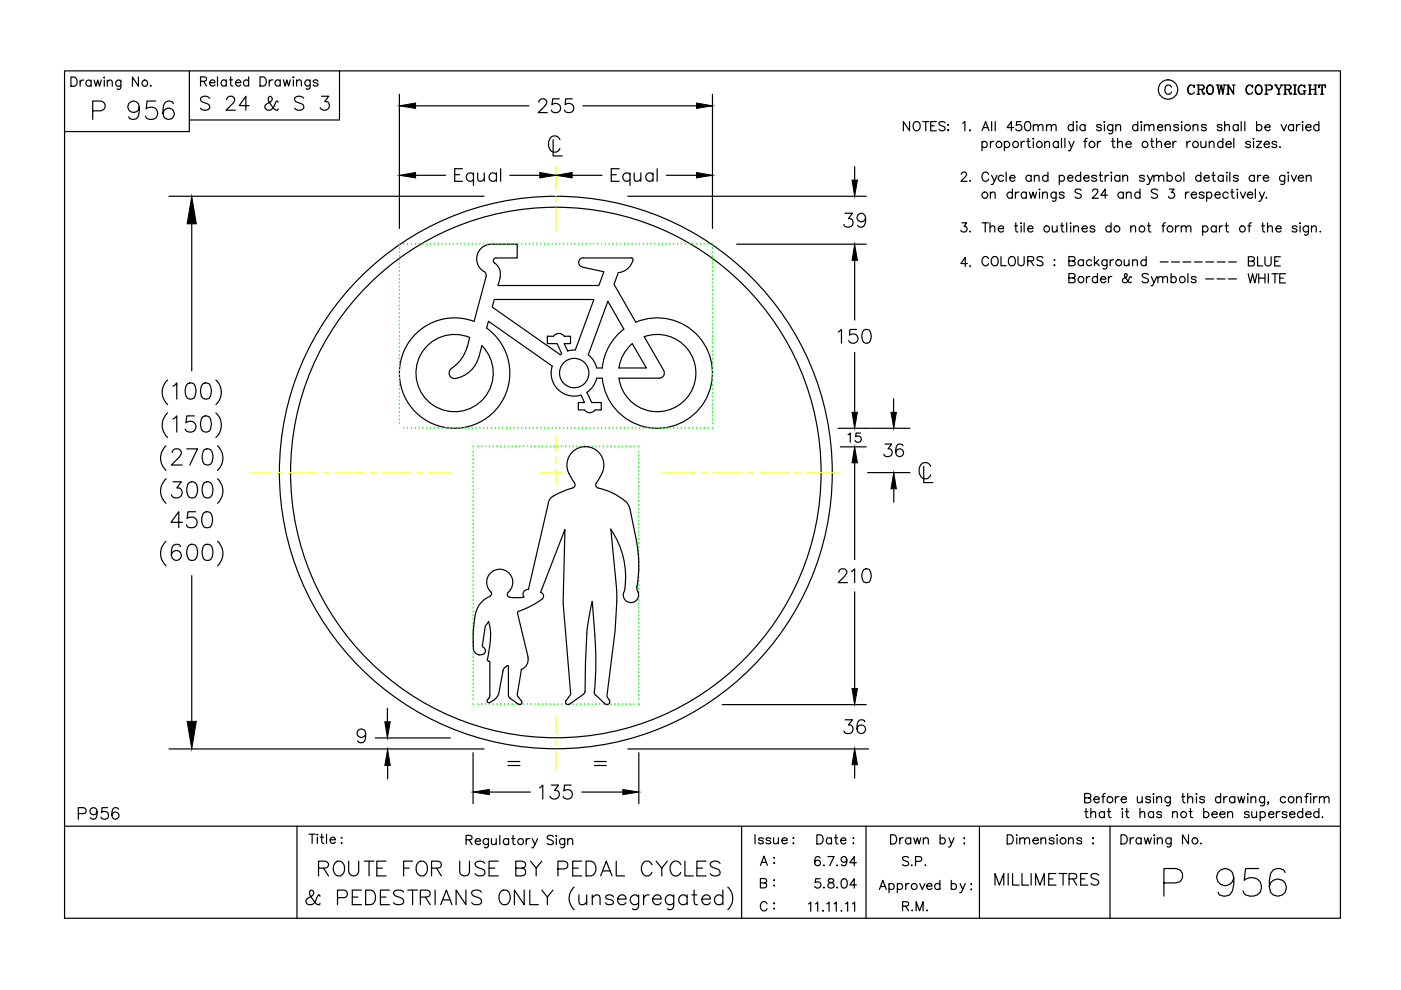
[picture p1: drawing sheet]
<svg xmlns="http://www.w3.org/2000/svg" width="297mm" height="210mm" viewBox="0 0 297 210" stroke-linecap="round" stroke-linejoin="round" font-family="sans-serif">
<g fill="none" stroke="#000" stroke-width=".25">
<path d="M13.7 15h270.5v179.7h-270.5zM15 16.3h.7a1.03 1.03 0 0 1 .7 1 1.03 1.03 0 0 1-.7 1h-.7zM17 17v1.3M17.8 17a.72 .72 0 0 0-.8 .6M19.3 17.3a.62 .62 0 0 0-.9-.1 .62 .62 0 0 0 0 .9 .62 .62 0 0 0 .9-.1M19.3 17v1.3M20 17l.3 1.3 .4-1.3 .4 1.3 .4-1.3M22.1 17v1.3M22.1 16.3v.3zM22.7 17.4l.5-.4 .5 .1 .1 1.2M22.7 17v1.3M25.6 17v1.5a.49 .49 0 0 1-.3 .4 .49 .49 0 0 1-.5-.1"/>
<path d="M25.6 17.3a.62 .62 0 0 0-.9-.1 .62 .62 0 0 0 0 .9 .62 .62 0 0 0 .9-.1M29.4 16.3v2l-1.3-2v2M32 18.1v.2l.1-.1M40.1 15v12.9h-26.4M42.5 17.2l1.1-.1 .2-.3-.1-.3-.4-.2h-.8v1.9M43.2 17.2l.6 1M44.5 17.5h1.1a.55 .55 0 0 0-.6-.6 .55 .55 0 0 0-.5 .6 .61 .61 0 0 0 .3 .7 .61 .61 0 0 0 .8-.2M46.1 16.3v1.9M48 17.2a.62 .62 0 0 0-.9 0 .62 .62 0 0 0 0 .9 .62 .62 0 0 0 .9-.1M48 16.9v1.3M48.7 16.9h.6M48.9 16.3v1.6l.1 .3h.4"/>
<path d="M49.9 17.5h1.2a.57 .57 0 0 0-.6-.6 .57 .57 0 0 0-.6 .6v.2a.63 .63 0 0 0 .5 .5 .63 .63 0 0 0 .7-.2M52.7 17.2a.62 .62 0 0 0-.9 0 .62 .62 0 0 0 0 .9 .62 .62 0 0 0 .9-.1M52.7 16.3v1.9M55.1 16.3h.7a1.05 1.05 0 0 1 .7 1 1.05 1.05 0 0 1-.7 .9h-.7zM57.1 16.9v1.3M57.8 16.9a.72 .72 0 0 0-.7 .6M59.4 17.2a.62 .62 0 0 0-.9 0 .62 .62 0 0 0 0 .9 .62 .62 0 0 0 .9-.1M59.4 16.9v1.3M60.1 16.9l.4 1.3 .3-1.3 .4 1.3 .4-1.3M62.2 16.9v1.3M62.2 16.3l.1 .1-.1 .1zM62.9 17.3l.4-.4 .5 .2 .1 1.1"/>
<path d="M62.9 16.9v1.3M65.8 16.9v1.6a.54 .54 0 0 1-.9 .3M65.8 17.2a.64 .64 0 0 0-1-.1 .64 .64 0 0 0 0 1 .64 .64 0 0 0 1-.1M67.4 17.2a.56 .56 0 0 0-.5-.3 .56 .56 0 0 0-.5 .3l.3 .3 .5 .1a.33 .33 0 0 1 .1 .6 .7 .7 0 0 1-.9-.2M72 15v10.4h-31.9M84.7 20v28.4M151.1 20v28.4M248.4 18.5a.72 .72 0 0 0-.8-.5 .72 .72 0 0 0-.6 .8v.5a.72 .72 0 0 0 .6 .7 .72 .72 0 0 0 .8-.5M252.4 18a1.12 1.12 0 0 0 0 2M253.1 18.3l.1 .3v-.6l-.1 .3a.72 .72 0 0 0-.8-.2 .72 .72 0 0 0-.5 .7 .83 .83 0 0 0 .2 .9 .83 .83 0 0 0 .9 .2l.3-.4M253.8 18h1.1l.3 .2 .1 .4-.1 .3-1.1 .1M253.8 20h.6"/>
<path d="M254.1 18v2M254.6 19l.3 .1 .3 .7h.2M254.8 19l.3 .9 .2 .1 .1-.3M254.9 18l.3 .4v.4l-.3 .2M256.5 18a1 1 0 0 0-.7 1.1 1 1 0 0 0 .8 .9 1.06 1.06 0 0 0 .7-1 1.06 1.06 0 0 0-.7-1 1.04 1.04 0 0 0-.7 .9 1.04 1.04 0 0 0 .6 1.1M256.6 18a1.13 1.13 0 0 1 0 2M257.9 18h.6M258.1 18l.4 2 .4-2 .4 2 .3-2M258.2 18l.3 1.5M259 18l.3 1.5M259.3 18h.6M260.1 20h.5"/>
<path d="M260.1 18h.3M260.4 18v2M261.3 18h.5M261.5 19.8l-1.1-1.8v2M261.5 18v2l-1.1-1.8M264.8 18a1.12 1.12 0 0 0 0 2M265.5 18.3l.1 .3v-.6l-.1 .3a.72 .72 0 0 0-.8-.2 .72 .72 0 0 0-.5 .7 .83 .83 0 0 0 .1 .9 .83 .83 0 0 0 1 .2l.3-.4M266.8 18a1.01 1.01 0 0 0-.7 1.1 1.01 1.01 0 0 0 .9 .9 1.01 1.01 0 0 0 .6-1.1 1.01 1.01 0 0 0-.8-.9 1.13 1.13 0 0 0 0 2M267 18a1.13 1.13 0 0 1 0 2M268.2 18h1.1a.51 .51 0 0 1 .5 .5 .51 .51 0 0 1-.5 .5h-.8M268.2 20h.6M268.4 18v2"/>
<path d="M268.5 18v2M269.3 18l.2 .1a.52 .52 0 0 1 .2 .5 .52 .52 0 0 1-.4 .4M270.2 18h.6M270.4 18l.7 1v1M270.5 18l.7 1v1M270.8 20h.6M271.4 18h.6M271.8 18l-.6 1M272.2 18h1.1l.4 .2v.4l-.1 .3-1 .1M272.2 20h.6M272.4 18v2M272.6 18v2"/>
<path d="M273 19l.3 .1 .3 .7h.2M273.2 19.1l.3 .8 .2 .1 .1-.3M273.3 18l.4 .4-.1 .4-.3 .2M274.2 20h.7M274.2 18h.7M274.5 18v2M274.6 18v2M275.9 18a1.12 1.12 0 0 0 0 2M276.3 19.3h.6M276.5 18.3l.1 .3v-.6l-.1 .3a.73 .73 0 0 0-.8-.2 .73 .73 0 0 0-.5 .7v.5a.74 .74 0 0 0 .5 .6 .74 .74 0 0 0 .8-.2M276.5 19.3v.7M276.6 19.3v.7"/>
<path d="M277.4 18h.6M277.4 20h.6M277.7 18v2M277.8 18v2M277.8 19h1.1M278.6 18h.6M278.6 20h.6M278.9 18v2M279.7 18l-.1 .6v-.6h1.4v.6l-.1-.6M280 20h.6M280.3 18v2M19.7 23.5h1.7a1.04 1.04 0 0 0 .9-1 1.04 1.04 0 0 0-.9-1.1h-1.7v3.9"/>
<path d="M29.5 22.7a1.21 1.21 0 0 1-1.7 1 1.21 1.21 0 0 1-.4-1.9 1.21 1.21 0 0 1 2 .2 3.6 3.6 0 0 1-.4 3.1 1.2 1.2 0 0 1-1.7-.3M33 21.4h-1.8l-.2 1.7a1.37 1.37 0 0 1 2.1 0 1.37 1.37 0 0 1-.3 2 1.37 1.37 0 0 1-2-.5M36.8 22a1.1 1.1 0 0 0-1.7-.4 3.6 3.6 0 0 0-.4 3.2 1.21 1.21 0 0 0 2 .1 1.21 1.21 0 0 0-.5-1.9 1.21 1.21 0 0 0-1.6 1M44.5 20.8a1.28 1.28 0 0 0-2 0 .69 .69 0 0 0 .6 .9l.8 .3a.69 .69 0 0 1 .5 .5 .69 .69 0 0 1-.2 .7 1.25 1.25 0 0 1-1.7-.3M48.1 21.1v-.1a.93 .93 0 0 1 1.1-.6 .74 .74 0 0 1 .4 1.1l-1.7 1.9h2M52.8 22.4h-2.1l1.4-2v3M58.9 21.7l-.1-.3-.3 .1a1.86 1.86 0 0 1-1.8 1.9 .7 .7 0 0 1-.5-.6 .7 .7 0 0 1 .2-.7l1-.6a.63 .63 0 0 0 .3-.6 .63 .63 0 0 0-.4-.5l-.3 .2a1.12 1.12 0 0 0 .3 1.4l.7 .9 .5 .5h.3l.1-.3M64.4 20.8a1.28 1.28 0 0 0-1.9 0 .69 .69 0 0 0 .5 .9l.9 .3a.74 .74 0 0 1 .5 .9 1.28 1.28 0 0 1-1.9 0M68.2 20.4h1.5l-.9 1.1a.94 .94 0 0 1 1 1.1 .94 .94 0 0 1-1.2 .8l-.4-.2-.3-.4M84.7 22.4h27.5M87.6 37.2h6.9M96.4 37h1"/>
<path d="M98.1 35.8h-1.7v2.6h1.7M100.4 37a.85 .85 0 0 0-1.3-.1 .85 .85 0 0 0 0 1.3 .85 .85 0 0 0 1.3-.1M100.4 36.7v2.6M101.3 36.7l.1 1.6 .6 .1 .7-.5M102.7 36.7v1.7M105.3 37a.87 .87 0 0 0-1.3-.1 .87 .87 0 0 0 0 1.3 .87 .87 0 0 0 1.3-.1M105.3 36.7v1.7M106.1 35.8v2.6M108.1 37.2h6.8M114.2 21.7v-.2a.92 .92 0 0 1 1.4-.4 .65 .65 0 0 1 .2 1l-1.7 1.8h1.9M117.3 29.6v3.5h1.9M118.6 21h-1.4l-.2 1.2a1.03 1.03 0 0 1 1.6 0 1.03 1.03 0 0 1-.2 1.5 1.03 1.03 0 0 1-1.5-.4"/>
<path d="M118.7 29.6a1.24 1.24 0 0 0-1.4-.8 1.24 1.24 0 0 0-1 1.3 1.49 1.49 0 0 0 .3 1.7 1.49 1.49 0 0 0 1.7 .3l.4-.6M120.8 37.2h6.8M121.3 21h-1.4l-.1 1.2a1.03 1.03 0 0 1 1.6 0 1.03 1.03 0 0 1-.2 1.5 1.03 1.03 0 0 1-1.5-.4M123.6 22.4h27.5M129.6 37h1.1M131.3 35.8h-1.7v2.6h1.7M133.6 37a.85 .85 0 0 0-1.3-.1 .85 .85 0 0 0 0 1.3 .85 .85 0 0 0 1.3-.1M133.6 36.7v2.6M134.5 36.7l.1 1.6 .6 .1 .7-.5M135.9 36.7v1.7M138.4 37a.85 .85 0 0 0-1.2-.1 .85 .85 0 0 0 0 1.3 .85 .85 0 0 0 1.2-.1M138.4 36.7v1.7"/>
<path d="M139.3 35.8v2.6M141.3 37.2h6.8M181.2 35.3v2.9M192.8 25.8v1.9l-1.3-1.9v1.9M193.8 26a.74 .74 0 0 1 .8-.2 .74 .74 0 0 1 .5 .7 .86 .86 0 0 1-.2 .9 .86 .86 0 0 1-1 .2l-.3-.6zM195.6 25.8h1.3M196.3 25.8v1.9M197.3 26.7h.7M198.5 25.8h-1.2v1.9h1.2M200.4 26a.77 .77 0 0 0-1.3 .2l.2 .3 .9 .4 .2 .5a.84 .84 0 0 1-1.3 0M200.9 26.5h.2zM200.9 27.6h.2l-.1 .1z"/>
<path d="M203.8 37l.4-.5 .5 .1a.42 .42 0 0 1 .1 .7l-1.1 1.1h1.3M204.1 26.1l.5-.3v1.9M205.7 27.5v.2l.1-.1M205.7 38.3l-.1 .1h.2M208.2 27.7l.8-1.9 .7 1.9M208.2 30.3a.62 .62 0 0 1 .9-.1 .62 .62 0 0 1 0 .9 .62 .62 0 0 1-.9-.1M208.2 30v2M208.5 27.1h.9M209.6 37a.72 .72 0 0 0-.8-.5 .72 .72 0 0 0-.6 .8 .85 .85 0 0 0 .2 .9 .85 .85 0 0 0 .9 .2l.3-.4M210 30v1.3M210.2 37.2l.6 1.2 .6-1.2M210.2 25.8v1.9"/>
<path d="M210.7 30a.65 .65 0 0 0-.7 .6M210.8 38.4l-.3 .7h-.3M211 25.8v1.9M212.8 37.4a.64 .64 0 0 0-1-.1 .64 .64 0 0 0 0 1 .64 .64 0 0 0 1-.1M213 30.3a.64 .64 0 0 1 .9-.1 .64 .64 0 0 1 0 .9 .64 .64 0 0 1-.9-.1M213 30v2M213.3 36.5v1.9M214.1 37.7h1.1a.6 .6 0 0 0-.8-.5 .6 .6 0 0 0-.2 1 .62 .62 0 0 0 1 0M214.9 27.1h-1.4l.9-1.3v1.9M216.5 30v1.3M216.5 25.8h-.9l-.2 .8a.7 .7 0 0 1 1.1 0 .7 .7 0 0 1-.1 1 .7 .7 0 0 1-1-.3M217.2 30a.65 .65 0 0 0-.7 .6"/>
<path d="M217.5 25.9a.67 .67 0 0 1 1 .2 1.32 1.32 0 0 1-.5 1.6h-.2a1.24 1.24 0 0 1-.3-1.8zM217.7 30h.7M218 29.3v1.6l.1 .3 .4 .1M218.6 37.4a.62 .62 0 0 0-.9-.1 .62 .62 0 0 0 0 1 .62 .62 0 0 0 .9-.1M218.6 37.2v1.2M219.1 29.3v.2zM219.1 30v1.3M219.1 26.8l.5-.4 .4 .1 .1 1.2M219.1 26.4v1.3M219.3 37.5a.67 .67 0 0 1 .9-.2l.1 1.1M219.3 37.2v1.2M220.1 26.8l.5-.4 .4 .1 .1 1.2"/>
<path d="M221.5 30.4l.5-.4 .4 .1 .1 1.2M221.5 30v1.3M221.9 26.8l.4-.4 .5 .1 .1 1.2M221.9 26.4v1.3M222.2 37.4a.64 .64 0 0 0-1-.1 .64 .64 0 0 0 0 1 .64 .64 0 0 0 1-.1M222.2 36.5v1.9M222.9 26.8l.5-.4 .4 .1 .1 1.2M224.4 30.3a.62 .62 0 0 0-.9-.1 .62 .62 0 0 0 0 .9 .62 .62 0 0 0 .9-.1M224.4 30v1.3M224.6 37.4a.62 .62 0 0 1 .9-.1 .62 .62 0 0 1 0 1 .62 .62 0 0 1-.9-.1M224.6 37.2v1.9M225.1 29.3v2"/>
<path d="M225.8 29.3v2M226.4 37.7h1.1a.6 .6 0 0 0-.9-.5 .6 .6 0 0 0-.1 1 .62 .62 0 0 0 1 0M226.6 30l.6 1.3 .5-1.3M227.2 31.3l-.4 .7h-.3M227.6 26.7a.62 .62 0 0 0-1-.1 .62 .62 0 0 0 0 .9 .62 .62 0 0 0 1-.1M227.6 25.8v1.9M228.2 25.9h.2zM228.3 26.4v1.3M229.1 37.4a.62 .62 0 0 0-.9-.1 .62 .62 0 0 0 0 1 .62 .62 0 0 0 .9-.1M229.1 36.5v1.9M229.8 37.7h1.1a.6 .6 0 0 0-.8-.5 .6 .6 0 0 0-.2 1 .62 .62 0 0 0 1 0M229.8 30h.6"/>
<path d="M230.1 26.7a.62 .62 0 0 0-1-.1 .62 .62 0 0 0 0 .9 .62 .62 0 0 0 1-.1M230.1 26.4v1.3M230.5 29.3l-.3 .1-.1 .3v1.6M232.5 37.4a.65 .65 0 0 0-1 0l.2 .3 .7 .2 .1 .3a.65 .65 0 0 1-1 0M232.7 30v1.3M233.1 37.2h.6M233.3 36.5v1.6l.1 .3h.4M233.4 30a.65 .65 0 0 0-.7 .6M233.5 26.7a.62 .62 0 0 0-1 0l.1 .2 .8 .2 .1 .3a.57 .57 0 0 1-1 0M234.2 25.8v.2zM234.2 26.4v1.3M234.3 37.2v1.2"/>
<path d="M235.1 37.2a.64 .64 0 0 0-.8 .5M235.6 36.5v.2zM235.6 37.2v1.2M235.6 30h.7M235.9 26.4v1.5a.53 .53 0 0 1-.8 .4M235.9 26.7a.64 .64 0 0 0-.9-.1 .64 .64 0 0 0 0 .9 .64 .64 0 0 0 .9-.1M235.9 29.3v1.6l.1 .3 .4 .1M236.6 26.8l.4-.4 .5 .1 .1 1.2M236.6 26.4v1.3M237 30.4l.4-.4 .5 .1 .1 1.2M237 29.3v2M237.4 37.4a.62 .62 0 0 0-.9-.1 .62 .62 0 0 0 0 1 .62 .62 0 0 0 .9-.1"/>
<path d="M237.4 37.2v1.2M238.1 37.5l.4-.3 .5 .1 .1 1.1M238.1 37.2v1.2M238.7 30.6h1.1a.55 .55 0 0 0-.5-.7 .55 .55 0 0 0-.6 .7 .61 .61 0 0 0 .4 .7 .61 .61 0 0 0 .7-.3M241.2 26.7a.62 .62 0 0 0-.9-.1 .62 .62 0 0 0 0 .9 .62 .62 0 0 0 .9-.1M241.2 25.8v1.9M241.9 25.9h.2zM242 26.4v1.3M242.6 37.4a.62 .62 0 0 0-1 0 .9 .9 0 0 0 .9 .5l.1 .3a.62 .62 0 0 1-1 0M242.6 26.8l.5-.4 .5 .1v1.2M242.6 26.4v1.3M243.3 37.2l.6 1.2 .5-1.2"/>
<path d="M243.6 26.8l.5-.4 .5 .1 .1 1.2M243.9 38.4l-.4 .7h-.3M243.9 30h.7M244.2 29.3v1.6l.1 .3 .4 .1M244.7 37.5l.4-.3 .5 .1 .1 1.1M244.7 37.2v1.2M245.2 30.4l.5-.4 .4 .1 .2 1.2M245.2 29.3v2M245.4 27h1.1a.6 .6 0 0 0-.8-.5 .6 .6 0 0 0-.2 .9 .57 .57 0 0 0 1 0M245.7 37.5l.4-.3 .5 .1 .1 1.1M247 30.6h1.1a.62 .62 0 0 0-.8-.6 .62 .62 0 0 0-.2 1 .65 .65 0 0 0 1 0M247.1 26.8l.4-.4 .5 .1 .1 1.2"/>
<path d="M247.1 26.4v1.3M247.5 37.4a.64 .64 0 0 1 .9-.1 .64 .64 0 0 1 0 1 .64 .64 0 0 1-.9-.1M247.5 36.5v1.9M248.7 30v1.3M249.4 30a.65 .65 0 0 0-.7 .6M249.9 26.7a.6 .6 0 0 0-1.1 0l.1 .2a.9 .9 0 0 1 1 .4v.1a.56 .56 0 0 1-.5 .4 .56 .56 0 0 1-.6-.4M250.5 25.8v.2zM250.5 26.4v1.3M251 36.5v1.9M251.6 30v1.3M252.4 30a.72 .72 0 0 0-.8 .6M253 26.8l.4-.4 .5 .1 .1 1.2"/>
<path d="M253 26.4v1.3M254.6 37.4a.62 .62 0 0 0-.9-.1 .62 .62 0 0 0 0 1 .62 .62 0 0 0 .9-.1M254.6 36.5v1.9M254.6 30l.1 1.2 .5 .1 .5-.4M255.3 37.7h1.1a.6 .6 0 0 0-.9-.5 .6 .6 0 0 0-.1 1 .62 .62 0 0 0 1 0M255.7 30v1.3M255.7 26.7a.62 .62 0 0 0-1 0 .9 .9 0 0 0 1 .4v.3a.57 .57 0 0 1-1 0M256.4 30.4l.5-.4 .4 .1 .1 1.2M256.4 30v1.3M256.9 37.2h.7M257.2 36.5v1.6l.1 .3h.4M259.1 26.7a.62 .62 0 0 0-1 0 .9 .9 0 0 0 .9 .4l.1 .3a.57 .57 0 0 1-1 0"/>
<path d="M259.3 30.3a.62 .62 0 0 0-.9-.1 .62 .62 0 0 0 0 .9 .62 .62 0 0 0 .9-.1M259.3 29.3v2M259.3 37.4a.62 .62 0 0 0-.9-.1 .62 .62 0 0 0 0 1 .62 .62 0 0 0 .9-.1M259.3 37.2v1.2M259.6 26.8l.5-.4 .5 .1 .1 1.2M259.6 25.8v1.9M259.9 30.6h1.1a.55 .55 0 0 0-.5-.7 .55 .55 0 0 0-.6 .7 .61 .61 0 0 0 .4 .7 .61 .61 0 0 0 .7-.3M260.1 37.2v1.2M260.1 36.5v.2zM260.7 36.5v1.9M261.6 29.3v2M262.5 37.4a.62 .62 0 0 0-1 0l.1 .2a.9 .9 0 0 1 .9 .5v.1a.62 .62 0 0 1-1 0"/>
<path d="M262.5 26.7a.62 .62 0 0 0-.9-.1 .62 .62 0 0 0 0 .9 .62 .62 0 0 0 .9-.1M262.5 26.4v1.3M263.2 25.8v1.9M263.9 25.8v1.9M265.1 30.3a.6 .6 0 0 0-1 0l.3 .3 .6 .1 .1 .3a.65 .65 0 0 1-1 0M265.8 30v1.3M265.8 29.3v.2zM266 37.4a.62 .62 0 0 0-1-.1 .62 .62 0 0 0 0 1 .62 .62 0 0 0 1-.1M266 37.2v1.2M266.4 26.7a.64 .64 0 0 1 1-.1 .64 .64 0 0 1 0 .9 .64 .64 0 0 1-1-.1M266.4 30h1.1l-1.1 1.3h1.1M266.4 25.8v1.9"/>
<path d="M266.6 37.2v1.2M267.3 37.2a.58 .58 0 0 0-.7 .5M267.8 37.7h1.2a.57 .57 0 0 0-.6-.6 .57 .57 0 0 0-.6 .6v.2a.63 .63 0 0 0 .5 .5 .63 .63 0 0 0 .7-.2M268 30.6h1.1a.55 .55 0 0 0-.5-.7 .55 .55 0 0 0-.6 .7 .61 .61 0 0 0 .4 .7 .61 .61 0 0 0 .7-.3M268.2 27h1.1a.6 .6 0 0 0-.8-.5 .6 .6 0 0 0-.2 .9 .57 .57 0 0 0 1 0M270.7 30.3a.56 .56 0 0 0-.5-.4 .56 .56 0 0 0-.5 .4l.3 .3h.4a.33 .33 0 0 1 .2 .6 .7 .7 0 0 1-.9-.2M271.4 31.1v.2l.1-.1M271.6 26.4l.6 1.3 .6-1.3M272.4 37.2v1.5a.51 .51 0 0 1-.3 .4 .51 .51 0 0 1-.6-.1M272.4 37.4a.62 .62 0 0 0-.9-.1 .62 .62 0 0 0 0 1 .62 .62 0 0 0 .9-.1M273 36.6h.2l-.1 .1zM273.1 37.2v1.2"/>
<path d="M273.8 37.2l.5 1.2 .6-1.2M274.2 26.7a.62 .62 0 0 0-.9-.1 .62 .62 0 0 0 0 .9 .62 .62 0 0 0 .9-.1M274.2 26.4v1.3M274.9 26.4v1.3M275.3 37.7h1.1a.6 .6 0 0 0-.9-.5 .6 .6 0 0 0-.2 1 .62 .62 0 0 0 1.1 0M275.6 26.4a.64 .64 0 0 0-.7 .6M276.2 25.8v.2zM276.2 26.4v1.3M276.8 27h1.2a.57 .57 0 0 0-.6-.6 .57 .57 0 0 0-.6 .6v.1a.61 .61 0 0 0 .5 .6 .61 .61 0 0 0 .7-.3M277 37.5a.67 .67 0 0 1 .9-.2l.1 1.1M277 37.2v1.2M279.6 26.7a.62 .62 0 0 0-.9-.1 .62 .62 0 0 0 0 .9 .62 .62 0 0 0 .9-.1"/>
<path d="M279.6 25.8v1.9M35.8 41.6h66.8M40.7 47.5v31.2M102.6 57.5a.99 .99 0 0 1 .5 1.2l-2.6 9.5a11.7 11.7 0 0 0-15.7 11.9 11.7 11.7 0 0 0 17.4 9.2 11.7 11.7 0 0 0 1-19.7M104.2 51.8a3.1 3.1 0 0 0-3 2.3 3.1 3.1 0 0 0 1.4 3.5M104.2 51.8h5.5v2.9h-4.6a.58 .58 0 0 0-.5 .4 .58 .58 0 0 0 .2 .6 2.73 2.73 0 0 1 1.2 3.1M123.5 56.6l4.5 1-1 2.9h-21.4l.5-1.7M123.7 54.7a.99 .99 0 0 0-1 .8 .99 .99 0 0 0 .8 1.1M123.7 54.7h10.1M131.1 57.8l-.9 2.5 4.6 8a11.7 11.7 0 0 1 15.7 7.4 11.7 11.7 0 0 1-8.9 14.9 11.7 11.7 0 0 1-13.9-10.4h-1.2a4.9 4.9 0 0 1-2.1 3M133.1 41.6h50.6M133.8 54.7a.39 .39 0 0 1 .4 .5 3.5 3.5 0 0 1-3.2 2.6"/>
<path d="M156.2 51.8h27.5M179.2 45.2h1.5l-.8 1.2a.95 .95 0 0 1 1 1.1 .95 .95 0 0 1-1.3 .7l-.4-.2-.3-.4M181.2 54.7v13.2M183.5 46.2a.91 .91 0 0 1-1.2 .8 .91 .91 0 0 1-.4-1.4 .91 .91 0 0 1 1.5 0 2.49 2.49 0 0 1-.3 2.4 .84 .84 0 0 1-1.3-.2M203.9 47.2h1l-.5 .8a.64 .64 0 0 1 .6 .9 .64 .64 0 0 1-1.1 .2l-.2-.3M205.1 55.9h-1.4l1-1.3v1.9M205.7 49l-.1 .1h.2M205.7 56.3l-.1 .1h.2M208.2 47.2h1.3M208.9 47.2v2M209.6 54.9a.72 .72 0 0 0-.8-.5 .72 .72 0 0 0-.6 .8 .85 .85 0 0 0 .2 .9 .85 .85 0 0 0 .9 .2l.3-.4M209.9 48.3l.5-.4 .4 .1 .1 1.2"/>
<path d="M209.9 47.2v2M210 41.1l.5-.4 .4 .1 .1 1.2M210 40.7v1.3M210.5 54.5a.95 .95 0 0 1 1.1 .4 .95 .95 0 0 1-.1 1.2 .74 .74 0 0 1-.9 .2 .74 .74 0 0 1-.4-.7 1.15 1.15 0 0 1 .3-1.1zM211.6 48.5h1.2a.57 .57 0 0 0-.6-.7 .57 .57 0 0 0-.6 .7v.1a.63 .63 0 0 0 .5 .6 .63 .63 0 0 0 .7-.3M212.2 54.4v1.9h1.1M214 54.7a.72 .72 0 0 1 .8-.3 .72 .72 0 0 1 .5 .8 .83 .83 0 0 1-.2 .9 .83 .83 0 0 1-.9 .2 1.2 1.2 0 0 1-.2-1.6zM214.6 41a.63 .63 0 0 0-.9-.1 .63 .63 0 0 0 0 1 .63 .63 0 0 0 .9-.2M214.6 40.1v1.9M215.1 47.9h.6M215.3 40.7v1.3M215.4 47.2v1.6v.3l.4 .1"/>
<path d="M215.8 54.4v1.4a.66 .66 0 0 0 .7 .6 .66 .66 0 0 0 .6-.6v-1.4M216 40.7a.64 .64 0 0 0-.7 .6M216.4 47.3h.2zM216.5 47.9v1.3M217.1 47.2v2M217.6 41a.61 .61 0 0 0-.9-.1 .61 .61 0 0 0 0 .9 .61 .61 0 0 0 .9-.1M217.6 40.7v1.3M217.9 48.5h1.1a.55 .55 0 0 0-.5-.6 .55 .55 0 0 0-.6 .6 .61 .61 0 0 0 .4 .7 .61 .61 0 0 0 .7-.3M217.9 55.3l1.1-.1 .2-.3-.2-.4-1.1-.1v1.9M218.2 40.7l.4 1.3 .4-1.3 .4 1.3 .4-1.3M218.5 55.3l.7 1M220.4 40.1v.2z"/>
<path d="M220.4 40.7v1.3M221 41.1l.5-.4 .5 .1 .1 1.2M221 40.7v1.3M221.1 54.7a.71 .71 0 0 0-.7-.3 .71 .71 0 0 0-.5 .5l.1 .3 1 .3 .1 .6a.86 .86 0 0 1-1.2 0M223.1 47.9l.1 1.2 .5 .1 .4-.4M223.4 55.2h.3zM223.4 56.3h.3zM223.9 40.7l-.1 1.8-.2 .2-.5-.1M223.9 41a.61 .61 0 0 0-.9-.1 .61 .61 0 0 0 0 .9 .61 .61 0 0 0 .9-.1M224.1 47.9v1.3M224.8 47.9h.7M225.1 47.2v1.6l.1 .3 .4 .1"/>
<path d="M225.6 41a.57 .57 0 0 0-1 0l.1 .2 .8 .3 .1 .2a.57 .57 0 0 1-1 0M226.2 47.2v2M226.6 55.3h.9l.4-.1v-.4l-.2-.3-1.1-.1v1.9h.9l.4-.1a.53 .53 0 0 0-.4-.9M226.6 58.9l1.2-.1 .1-.3v-.3l-.4-.2h-.9v1.9h.9l.4-.1v-.7l-.4-.2M226.9 47.3h.2zM227 47.9v1.3M227.6 48.3l.5-.4 .5 .1 .1 1.2M227.6 47.9v1.3M229.2 40.3a.75 .75 0 0 0-1.3 .3l.4 .3 .7 .3 .2 .5a.84 .84 0 0 1-1.3 0M229.4 48.5h1.1a.56 .56 0 0 0-.5-.7 .56 .56 0 0 0-.6 .7 .61 .61 0 0 0 .4 .6 .61 .61 0 0 0 .7-.2M229.7 55.3a.64 .64 0 0 0-.9-.1 .64 .64 0 0 0 0 1 .64 .64 0 0 0 .9-.1M229.7 55.1v1.2"/>
<path d="M230.3 58.6v1.3M231.1 58.6a.64 .64 0 0 0-.8 .6M231.5 55.3a.62 .62 0 0 0-1 0 .62 .62 0 0 0 0 .9 .62 .62 0 0 0 1-.1M231.7 40.6v-.3l.3-.2 .7 .2a.66 .66 0 0 1-.2 .8l-.9 .9h1.2M232 54.4v1.9M232.1 48.2a.57 .57 0 0 0-1 0 .9 .9 0 0 0 .9 .4l.1 .3a.62 .62 0 0 1-1 0M232.4 55.6l.7 .7M232.7 58.9a.61 .61 0 0 0-.9-.1 .61 .61 0 0 0 0 .9 .61 .61 0 0 0 .9-.1M232.7 58v1.9M232.9 55.1l-.9 .9M233.3 59.2h1.2a.6 .6 0 0 0-.9-.5 .6 .6 0 0 0-.2 .9 .56 .56 0 0 0 .5 .4 .56 .56 0 0 0 .6-.4M234.7 55.1v1.5a.51 .51 0 0 1-.3 .4 .51 .51 0 0 1-.5-.1"/>
<path d="M234.7 55.3a.62 .62 0 0 0-.9 0 .62 .62 0 0 0 0 .9 .62 .62 0 0 0 .9-.1M234.8 41.4h-1.4l.9-1.3v1.9M235 58.6v1.3M235.4 55.1v1.2M235.6 48.2a.62 .62 0 0 0-1-.1 .62 .62 0 0 0 0 .9 .62 .62 0 0 0 1-.1M235.6 47.2v2M235.7 58.6a.58 .58 0 0 0-.7 .6M236.1 55.1a.58 .58 0 0 0-.7 .5M238.2 41a.63 .63 0 0 0-1-.1 .63 .63 0 0 0 0 1 .63 .63 0 0 0 1-.2M238.2 40.7v1.3M238.4 55.1v.9a.44 .44 0 0 0 .7 .3l.3-.3M238.8 41.1l.5-.4 .4 .1 .1 1.2"/>
<path d="M238.8 40.7v1.3M239.4 55.1v1.2M239.7 48.3l.5-.4 .5 .1 .1 1.2M239.7 47.9v1.3M239.8 58.8l-.1-.2-.4 .8a.7 .7 0 0 1-.6 .6 .7 .7 0 0 1-.7-.4l.1-.4 .8-.6a.39 .39 0 0 0-.2-.6l-.2 .1a.73 .73 0 0 0 .2 .9l.7 .9h.3l.1-.1M240.1 55.4a.67 .67 0 0 1 1-.2v1.1M240.1 55.1v1.2M241.7 41a.61 .61 0 0 0-.9-.1 .61 .61 0 0 0 0 .9 .61 .61 0 0 0 .9-.1M241.7 40.1v1.9M243 55.3a.64 .64 0 0 0-.9-.1 .64 .64 0 0 0 0 1 .64 .64 0 0 0 .9-.1M243 54.4v1.9M243.3 47.9h.6"/>
<path d="M243.5 58.3a.75 .75 0 0 0-1.3 .2l.3 .3 .6 .2a.48 .48 0 0 1 .4 .6 .84 .84 0 0 1-1.3 0M243.6 47.2v1.6v.3l.4 .1M244.1 58.6l.6 1.3 .6-1.3M244.7 59.9l-.4 .7h-.3M245.4 40.3a.75 .75 0 0 0-1.3 .3l.4 .3 .5 .2a.48 .48 0 0 1 .4 .6 .84 .84 0 0 1-1.3 0M245.5 59l.5-.4 .4 .1 .1 1.2M245.5 58.6v1.3M246 55.5h1.7M246.4 47.9h.6M246.5 59l.5-.4 .5 .1v1.2M247.1 47.2l-.4 .1-.1 .3v1.6M247.9 40.1h1l-.5 .7a.64 .64 0 0 1 .7 .7 .64 .64 0 0 1-.9 .5h-.3l-.2-.3"/>
<path d="M248.3 58.9a.61 .61 0 0 1 .9-.1 .61 .61 0 0 1 0 .9 .61 .61 0 0 1-.9-.1M248.3 58v1.9M248.4 55.5h1.7M249.2 47.9v1.3M250 47.9a.72 .72 0 0 0-.8 .6M250.5 48.3l.4-.4 .4 .1 .2 1.2M250.5 47.9v1.3M250.8 55.5h1.7M251.3 40.7v1.3M251.5 48.3l.4-.4 .5 .1 .1 1.2M251.9 58v1.9M252.1 40.7a.64 .64 0 0 0-.8 .6"/>
<path d="M252.6 41.3h1.1v-.2a.64 .64 0 0 0-1.1-.1 .64 .64 0 0 0 .4 1h.3l.4-.3M253.3 55.5h1.6M253.6 58.9a.57 .57 0 0 0-1 0l.1 .2 .8 .3 .1 .2a.57 .57 0 0 1-1 0M255 48.2a.64 .64 0 0 1 .9-.1 .64 .64 0 0 1 0 .9 .64 .64 0 0 1-.9-.1M255 47.9v2M255.3 41a.57 .57 0 0 0-1 0l.1 .2 .8 .3 .1 .2a.57 .57 0 0 1-1 0M255.6 59.1h1.7M255.7 55.5h1.6M255.8 41a.61 .61 0 0 1 .9-.1 .61 .61 0 0 1 0 .9 .61 .61 0 0 1-.9-.1M255.8 40.7v2M257.6 41.3h1.1a.6 .6 0 0 0-.8-.5 .6 .6 0 0 0-.2 .9 .57 .57 0 0 0 1 0M257.9 48.2a.62 .62 0 0 0-.9-.1 .62 .62 0 0 0 0 .9 .62 .62 0 0 0 .9-.1"/>
<path d="M257.9 47.9v1.3M258 59.1h1.7M258.1 55.5h1.6M258.5 47.9v1.3M259.3 47.9a.65 .65 0 0 0-.8 .6M259.7 47.9h.7M260 47.2v1.6l.1 .3 .4 .1M260.4 41a.63 .63 0 0 0-.9-.1 .63 .63 0 0 0 0 1 .63 .63 0 0 0 .9-.2M260.4 59.1h1.7M260.5 55.5h1.6M261 40.7h.6M261.2 40.1v1.6l.1 .3h.4"/>
<path d="M262.4 40.7v1.3M262.4 40.1v.2zM263 40.7l.5 1.3 .6-1.3M264.5 41.3h1.1a.61 .61 0 0 0-.8-.5 .61 .61 0 0 0-.2 .9 .6 .6 0 0 0 1 0M264.6 47.9h.6M264.6 58l.5 2 .5-2 .4 2 .5-2M264.7 55.4l1.1-.1 .2-.3-.1-.4-.4-.2h-.8v2h.8a.51 .51 0 0 0 .5-.5 .51 .51 0 0 0-.5-.5M265.3 47.2l-.4 .1v.3v1.6M266.2 40.1v1.9M266.6 54.4v2h1.1M266.9 58v2M266.9 59h1.3"/>
<path d="M267 40.7l.6 1.3 .5-1.3M267.5 47.9h.6M267.6 42l-.4 .7h-.3M267.7 47.2v1.6l.1 .3 .4 .1M268.2 54.4v1.4a.66 .66 0 0 0 .7 .6 .66 .66 0 0 0 .6-.6v-1.4M268.2 58v2M268.5 41.9l-.1 .1h.2M268.7 48.3l.5-.4 .5 .1 .1 1.2M268.7 47.2v2M268.9 58v2M269.7 58h1.3M270.3 55.4h.7"/>
<path d="M270.3 58v2M270.5 48.5h1.1a.56 .56 0 0 0-.5-.7 .56 .56 0 0 0-.6 .7 .61 .61 0 0 0 .4 .6 .61 .61 0 0 0 .7-.2M271.3 59h.8M271.5 54.4h-1.2v2h1.2M272.6 58h-1.3v2h1.3M275 48.2a.56 .56 0 0 0-.5-.3 .56 .56 0 0 0-.5 .3l.2 .3 .5 .1a.33 .33 0 0 1 .2 .5 .7 .7 0 0 1-.9-.2M275.6 47.2v.2zM275.6 47.9v1.3M277.4 47.9v1.5a.54 .54 0 0 1-.8 .3M277.4 48.2a.64 .64 0 0 0-.9-.1 .64 .64 0 0 0 0 .9 .64 .64 0 0 0 .9-.1M278.1 48.3l.4-.4 .5 .1 .1 1.2M278.1 47.9v1.3"/>
<path d="M279.9 49l-.1 .1h.2M99 73.5a7.8 7.8 0 0 1-3.3 4.6M102.2 73.3a8.2 8.2 0 0 1-2.7 13.4 8.2 8.2 0 0 1-11.3-7.6 8.2 8.2 0 0 1 11.4-7.5l-.5 2M102.2 73.3a9.7 9.7 0 0 1-2.2 5.1 5.7 5.7 0 0 1-3.8 1.8 1.16 1.16 0 0 1-1-.9 1.16 1.16 0 0 1 .6-1.2M103.2 69.6l.4-1.5 13.5 9.5a4.9 4.9 0 0 0 6.1 6.2l.7 1.5h-1.3v1.6h1.3a1.37 1.37 0 0 0 2.3 0h1.3v-1.6h-2.1l-1-2.1M120.4 74.4l-.8-1.5h1.4v-1.6h-1.4a1.37 1.37 0 0 0-2.2 0h-1.4v1.6h2.1l1 2.1-.3 .2-14.4-10.1 .4-1.6h21.1l-3.9 10.7-1.7 .2M132.3 69.8l-3.4-5.9-4.2 11.3 1.2 1.3 .6 1.5h1.2a11.7 11.7 0 0 1 4.6-8.2M134 72.9l3 5.1h-5.8M134.1 72.9a8.2 8.2 0 0 0-2.9 5.1M177.7 70.4l.7-.5v2.9M181.2 74.7v13.2M181.6 69.9h-1.4l-.1 1.2a1.05 1.05 0 0 1 1.6 0 1.05 1.05 0 0 1-.3 1.6 1.05 1.05 0 0 1-1.5-.5"/>
<path d="M183.1 70a.97 .97 0 0 1 1.4 .4 2.23 2.23 0 0 1-.2 2.2 .91 .91 0 0 1-1.4-.4 2.3 2.3 0 0 1 .2-2.2zM35.2 94.5a3.5 3.5 0 0 0 0 5.2M35.5 80.6a3.5 3.5 0 0 0 0 5.2M35.5 87.5a3.5 3.5 0 0 0 0 5.3M36.5 96l.3-.7 .3-.1h.7a.86 .86 0 0 1 .5 1.3l-2 2.1h2.3M36.7 81.9l.8-.7v3.4M36.7 88.9l.8-.7v3.4M39.6 95.2h2.3l-1.7 3.4M39.8 81.4a1.07 1.07 0 0 1 1.6 .5 2.85 2.85 0 0 1-.3 2.6 1.13 1.13 0 0 1-1.7-.5 2.77 2.77 0 0 1 .4-2.6zM41.2 88.2h-1.6l-.2 1.5a1.21 1.21 0 0 1 1.9-.1 1.21 1.21 0 0 1-.3 1.9 1.21 1.21 0 0 1-1.7-.5M43 81.4a1.07 1.07 0 0 1 1.6 .5 2.85 2.85 0 0 1-.3 2.6 1.13 1.13 0 0 1-1.6-.5 2.77 2.77 0 0 1 .3-2.6zM43 88.3a1.07 1.07 0 0 1 1.6 .6 2.85 2.85 0 0 1-.3 2.5 1.13 1.13 0 0 1-1.6-.4 2.77 2.77 0 0 1 .3-2.7z"/>
<path d="M43.3 95.3a1.1 1.1 0 0 1 1.7 .5 2.71 2.71 0 0 1-.4 2.6 1.09 1.09 0 0 1-1.6-.4 2.92 2.92 0 0 1 .3-2.7zM45.8 80.6a3.5 3.5 0 0 1 0 5.2M45.8 87.5a3.5 3.5 0 0 1 0 5.3M46.1 94.5a3.5 3.5 0 0 1 0 5.2M131.2 80.2a8.2 8.2 0 0 0 9.8 6.9 8.2 8.2 0 0 0 6.2-10.2 8.2 8.2 0 0 0-10.6-5.5l4.1 7.2a1.09 1.09 0 0 1-.9 1.6h-8.6M178.2 94.7h5.5M179.8 92.2l.5-.4v2M181.2 97.7v21M182.4 91.8h-.9l-.1 .8a.69 .69 0 0 1 1.1 .1 .69 .69 0 0 1-.2 1 .69 .69 0 0 1-1-.3M187.6 94.1h1.4l-.7 1.1a.86 .86 0 0 1 .9 1 .86 .86 0 0 1-1.2 .6l-.4-.1-.2-.4M189.5 84.5v2.9M191.4 94.5a.79 .79 0 0 0-1.1-.2 2.06 2.06 0 0 0 0 2.4 .83 .83 0 0 0 1.2-.4 .83 .83 0 0 0-.6-1.1 .83 .83 0 0 0-1 .7"/>
<path d="M192.9 90.8h-15.2M195.8 98.9v3.4h2M197.3 98.9a1.27 1.27 0 0 0-1.4-.8 1.27 1.27 0 0 0-1 1.3 1.6 1.6 0 0 0 1.6 2.1l.7-.5 .1-.3M35.2 114.8a3.5 3.5 0 0 0 0 5.2M35.2 101.5a3.5 3.5 0 0 0 0 5.2M36.7 102.2h1.8l-1 1.3a1.1 1.1 0 0 1 1.1 1.2 1.1 1.1 0 0 1-1.5 .9l-.4-.2-.4-.5M38.3 115.9a.96 .96 0 0 0-1.5-.3 2.97 2.97 0 0 0-.3 2.7 1.06 1.06 0 0 0 1.7 .1 1.06 1.06 0 0 0-.4-1.6 1.06 1.06 0 0 0-1.5 .9M38.7 110.7h-2.4l1.6-2.2v3.4M40.1 115.6a1.09 1.09 0 0 1 1.6 .4 2.77 2.77 0 0 1-.3 2.7 1.07 1.07 0 0 1-1.6-.5 2.71 2.71 0 0 1 .3-2.6zM40.1 102.3a1.09 1.09 0 0 1 1.6 .5 2.77 2.77 0 0 1-.3 2.6 1.07 1.07 0 0 1-1.6-.5 2.71 2.71 0 0 1 .3-2.6zM41.5 108.5h-1.7l-.1 1.4a1.21 1.21 0 0 1 1.8 0 1.21 1.21 0 0 1-.2 1.8 1.21 1.21 0 0 1-1.8-.4M43.3 108.7a1.09 1.09 0 0 1 1.6 .4 2.77 2.77 0 0 1-.4 2.7 1.15 1.15 0 0 1-1.6-.5 2.67 2.67 0 0 1 .4-2.6z"/>
<path d="M43.3 115.6a1.13 1.13 0 0 1 1.7 .4 2.77 2.77 0 0 1-.4 2.7 1.07 1.07 0 0 1-1.6-.5 2.85 2.85 0 0 1 .3-2.6zM43.3 102.3a1.13 1.13 0 0 1 1.7 .5 2.77 2.77 0 0 1-.4 2.6 1.07 1.07 0 0 1-1.6-.5 2.85 2.85 0 0 1 .3-2.6zM46.1 114.8a3.5 3.5 0 0 1 0 5.2M46.1 101.5a3.5 3.5 0 0 1 0 5.2M116.3 106.7l-4.3 18.3M121.4 103.5a14 14 0 0 0-4.6 2.1l-.6 1M121.8 102.4l.1 .6-.5 .5M121.8 102.4a7.6 7.6 0 0 1-1.6-3.9 4 4 0 0 1 5.3-3.6 4 4 0 0 1 1.8 6.2l-.6 .9a1.02 1.02 0 0 0-.4 1l.5 .4M126.8 103.5a11.9 11.9 0 0 1 6.4 3.4l.3 .8M129.5 112.2a17.7 17.7 0 0 1 3 12.6M129.5 112.2l1.2 12.7 .1 2.6-.4 6.4-1.7 13.8 .4 .7a.61 .61 0 0 1 0 .8 .61 .61 0 0 1-.8 0l-2-1.8M133.5 107.7l1.5 7.1a26.6 26.6 0 0 1 0 9.6"/>
<path d="M184 100.2h8.9M189.5 103.6v2.9M40.7 122v31M100.8 130.3l-.4 3.5-.1 2.8a1.94 1.94 0 0 0 .8 2.1l.6 .2 .8-.2M102.2 136.8l.3 .5a.83 .83 0 0 1 0 1.4M103.3 139.8l.2 .4M103.6 131.7l.4 2v2M103.6 131.8l-.7 1-.6 4M103.9 126.4a5.1 5.1 0 0 0-3.1 3.9M104 135.7l-.6 4.1M104.1 125.5l.1 .5-.3 .4M104.1 125.6a2.77 2.77 0 0 1-.1-4.1 2.77 2.77 0 0 1 4 .1 2.77 2.77 0 0 1-.3 4"/>
<path d="M107.7 125.6l-.2 .4 .2 .4a5.8 5.8 0 0 0 3.4 .2M111.9 139.4a2.22 2.22 0 0 1-1.4 2.6M112 125a1.04 1.04 0 0 0-1 .5 1.04 1.04 0 0 0 .1 1.1M114.6 125.6a.83 .83 0 0 1 .4 1.4 21.1 21.1 0 0 1-5.2 2.7l-.1 .4 2.3 9.3M114.6 125.6l5.2-13.3-.4 15.5 1.6 19.4-1 1.4a.53 .53 0 0 0 .1 .7 .53 .53 0 0 0 .6 0l3-2.1 .3-.4 .4-12.7M125.6 127.5l-1.2 6.6M125.6 127.6l.5 7.1M126.1 134.7l.2 5.4-.3 6.9 .2 .4M132.5 124.9l-.3 .7M135 124.4l.1 .6a1.66 1.66 0 0 1-.9 2.7 1.66 1.66 0 0 1-2-2.1M177.9 121.3l.3-.6 .8-.1a.72 .72 0 0 1 .4 1.1l-1.7 1.8h2M180.5 121.2l.7-.6v2.9"/>
<path d="M181.2 125.5v21M183.1 120.7a.97 .97 0 0 1 1.4 .5 2.3 2.3 0 0 1-.2 2.2 .97 .97 0 0 1-1.4-.4 2.32 2.32 0 0 1 .2-2.3zM35.8 158.8h66.8M77.5 155.5a.91 .91 0 0 1-1.2 .8 .91 .91 0 0 1-.4-1.4 .91 .91 0 0 1 1.5 .1 2.7 2.7 0 0 1-.3 2.4 .88 .88 0 0 1-1.3-.3M79.6 156.5h15.9M82.1 150.2v2.8M100.3 159.6v10.8M103.6 140.2l.3 .1v7.1l-.2 .6M103.6 148l-.2 .4M104.9 148.3l-1 .6a.4 .4 0 0 1-.5 0 .4 .4 0 0 1 0-.5M105.6 147.2l-.2 .6-.5 .4M107 141.5l-.4 .7-.9 5"/>
<path d="M107.5 141.2l-.4 .3M107.5 141.2l.2-.1 .1 .2M107.8 141.4v6.2l.3 .4 1.8 1.3a.49 .49 0 0 0 .6-.1 .49 .49 0 0 0 .1-.6l-.7-.8M109.7 147l.2 .8M110.5 142l-.8 5M133.1 158.8h51.1M135.4 159.6v10.8M153.1 149.4h30.6M179.2 152.6h1.5l-.8 1.1a.94 .94 0 0 1 1 1.1 .94 .94 0 0 1-1.3 .7l-.4-.1-.3-.4M183.4 153a.85 .85 0 0 0-1.3-.3 2.26 2.26 0 0 0 0 2.7 .91 .91 0 0 0 1.4-.4 .91 .91 0 0 0-.7-1.3 .91 .91 0 0 0-1.1 .9M13.7 175.2h270.5M16.6 172.5h1.1a.64 .64 0 0 0 .6-.6 .64 .64 0 0 0-.6-.7h-1.1v2.5"/>
<path d="M20.6 172a.76 .76 0 0 1-1 .7 .76 .76 0 0 1-.4-1.2 .76 .76 0 0 1 1.3 .1 2.22 2.22 0 0 1-.3 2 .72 .72 0 0 1-1-.2M22.8 171.2h-1.2l-.1 1.1a.85 .85 0 0 1 1.3 0 .85 .85 0 0 1-.2 1.3 .85 .85 0 0 1-1.2-.4M25.1 171.6a.7 .7 0 0 0-.7-.4 .7 .7 0 0 0-.6 .5 1.43 1.43 0 0 0 .6 2 .76 .76 0 0 0 .8-.7 .76 .76 0 0 0-.7-.8 .76 .76 0 0 0-.8 .7M63 175.2v19.5M65.5 176.9h1.3M66.2 176.9v1.9M67.3 177.5v1.3M67.3 176.9v.1zM67.9 177.5h.7M68.2 176.9v1.5l.1 .3 .4 .1M69.2 176.9v1.9M70 178.1h1.1a.6 .6 0 0 0-.9-.5 .6 .6 0 0 0-.1 .9 .57 .57 0 0 0 1 0"/>
<path d="M72.3 177.6h.2zM72.3 178.7h.2zM82.2 162.3v2.8M98.8 178.1l1.1-.1 .2-.3-.2-.5-1.1-.1v2M99.5 178.1l.6 1M100.8 178.4h1.1a.6 .6 0 0 0-.9-.5 .6 .6 0 0 0-.1 .9 .62 .62 0 0 0 1 0M103.2 167.9h9.3M103.6 177.8v1.5a.54 .54 0 0 1-.9 .3M103.6 178.1a.64 .64 0 0 0-1-.1 .64 .64 0 0 0 0 .9 .64 .64 0 0 0 1-.1M104.2 177.8v.9a.47 .47 0 0 0 .8 .3l.2-.3M105.2 177.8v1.3M106 177.1v2"/>
<path d="M107.7 161.5h2.5M107.7 162.3h2.5M107.8 178.1a.64 .64 0 0 0-.9-.1 .64 .64 0 0 0 0 .9 .64 .64 0 0 0 .9-.1M107.8 177.8v1.3M108.5 177.8h.6M108.8 177.1v1.6l.1 .3 .3 .1M111.6 177.8v1.3M112.3 177.8a.58 .58 0 0 0-.7 .6M112.8 177.8l.6 1.3 .6-1.3M113.4 179.1l-.4 .6h-.3M114.4 167l.7-.5v2.9M116.9 166.5h1.5l-.8 1.1a.95 .95 0 0 1 1 1.1 .95 .95 0 0 1-1.3 .7l-.4-.2-.3-.4"/>
<path d="M117.3 177.4a.73 .73 0 0 0-.7-.3 .73 .73 0 0 0-.6 .5l.2 .3 1 .5 .1 .4a.92 .92 0 0 1-1.3 0M118 177.8v1.3M118 177.1v.2zM119.7 177.8v1.5a.51 .51 0 0 1-.3 .4 .51 .51 0 0 1-.5-.1M119.7 178.1a.62 .62 0 0 0-.9-.1 .62 .62 0 0 0 0 .9 .62 .62 0 0 0 .9-.1M120.4 178.1l.4-.3 .5 .1 .1 1.2M120.4 177.8v1.3M121.1 166.5h-1.4l-.1 1.2a1.03 1.03 0 0 1 1.5 0 1.03 1.03 0 0 1-.2 1.6 1.03 1.03 0 0 1-1.5-.5M123.3 167.9h9.2M126 161.5h2.5M126 162.3h2.5M157.2 175.2v19.5"/>
<path d="M160.1 177v1.9M161.9 177.9a.62 .62 0 0 0-1.1 0l.1 .2a.9 .9 0 0 1 1 .5 .62 .62 0 0 1-1.1 0M163.4 177.9a.6 .6 0 0 0-1 0l.1 .2a.9 .9 0 0 1 .9 .5 .6 .6 0 0 1-1 0M164 177.6l.1 1.2 .5 .1 .4-.3M165 177.6v1.3M165.7 178.2h1.2a.57 .57 0 0 0-.6-.6 .57 .57 0 0 0-.6 .6v.2a.63 .63 0 0 0 .5 .5 .63 .63 0 0 0 .7-.3M168.1 177.7h.2zM168.1 178.8h.2zM173.2 177h.7a1.04 1.04 0 0 1 .6 1 1.04 1.04 0 0 1-.6 .9h-.7zM176.3 177.9a.61 .61 0 0 0-.9-.1 .61 .61 0 0 0 0 .9 .61 .61 0 0 0 .9-.1M176.3 177.6v1.3M176.9 177.6h.7"/>
<path d="M177.2 177v1.6l.1 .3h.4M178.2 178.2h1.1v-.2a.64 .64 0 0 0-1.1-.1 .64 .64 0 0 0 .5 1h.3l.3-.3M180.8 177.7h.2zM180.8 178.8h.2zM181.2 162.1v2.9M183.6 175.2v19.5M188.8 177h.7a1.04 1.04 0 0 1 .6 1 1.04 1.04 0 0 1-.6 .9h-.7zM190.8 177.6v1.3M191.5 177.6a.58 .58 0 0 0-.7 .6M193.1 177.9a.63 .63 0 0 0-.9-.1 .63 .63 0 0 0 0 1 .63 .63 0 0 0 .9-.2M193.1 177.6v1.3M193.7 177.6l.4 1.3 .4-1.3 .4 1.3 .3-1.3"/>
<path d="M195.8 178l.4-.4 .5 .1 .1 1.2M195.8 177.6v1.3M199.3 177.9a.61 .61 0 0 1 .9-.1 .61 .61 0 0 1 0 .9 .61 .61 0 0 1-.9-.1M199.3 177v1.9M201.2 177.6l.5 1.3 .6-1.3M201.7 178.9l-.2 .6-.4 .1M204.4 177.7h.1l-.1 .1zM204.4 178.7v.2zM207.7 175.2v19.5M213.5 177h.7a1.04 1.04 0 0 1 .6 1 1.04 1.04 0 0 1-.6 .9h-.7zM215.6 177v.2zM215.6 177.6v1.3"/>
<path d="M216.2 178l.5-.4 .4 .1 .1 1.2M216.2 177.6v1.3M217.2 178l.5-.4 .5 .1 .1 1.2M219 178.2h1.1a.61 .61 0 0 0-.8-.5 .61 .61 0 0 0-.2 .9 .6 .6 0 0 0 1 0M220.7 178l.5-.4 .4 .1 .1 1.2M220.7 177.6v1.3M223.5 177.9a.6 .6 0 0 0-1.1 0l.3 .3 .5 .1 .3 .3a.6 .6 0 0 1-1.1 0M224.1 177v.2zM224.1 177.6v1.3M226.5 178l.5-.4 .5 .1 .1 1.2M226.5 177.6v1.3M229.3 177.9a.57 .57 0 0 0-1 0l.3 .3 .6 .2 .1 .2a.57 .57 0 0 1-1 0"/>
<path d="M230 169.2l1.1-.1 .2-.3-.1-.4-.4-.2h-.8v2h.8l.4-.2 .1-.5-.5-.3M230 172.1h.6M230.3 171.4v1.6v.3l.4 .1M231.3 172.4l.4-.3 .5 .1 .1 1.2M231.3 171.4v2M231.7 177.7h.1l-.1 .1zM231.7 178.7v.2zM231.9 169.5h1.2a.57 .57 0 0 0-.6-.6 .57 .57 0 0 0-.6 .6v.1a.61 .61 0 0 0 .5 .6 .61 .61 0 0 0 .7-.3M233.6 168.9h.6M234.2 172.3a.62 .62 0 0 0-.9 0 .62 .62 0 0 0 0 .9 .62 .62 0 0 0 .9-.1M234.2 172.1v1.3M234.3 168.2l-.3 .2-.1 .2v1.6"/>
<path d="M234.8 172.1h.7M235.1 171.4v1.6l.1 .3 .4 .1M235.3 175.2v19.5M236.5 168.9v1.3M237.3 168.9a.64 .64 0 0 0-.8 .6M237.7 177h.6a1.02 1.02 0 0 1 .7 1 1.02 1.02 0 0 1-.7 .9h-.6zM237.7 169.5h1.1a.6 .6 0 0 0-.8-.5 .6 .6 0 0 0-.2 .9 .57 .57 0 0 0 1 0M238 171.4v.2zM238 172.1v1.3M238.6 172.1h.7M238.9 171.4v1.6l.1 .3 .4 .1M239.6 177.6v1.3"/>
<path d="M240.4 177.6a.64 .64 0 0 0-.8 .6M241.1 168.9l.1 1.2 .5 .1 .5-.4M241.7 172.4l.5-.3 .4 .1 .1 1.2M241.7 171.4v2M241.9 177.9a.61 .61 0 0 0-.9-.1 .61 .61 0 0 0 0 .9 .61 .61 0 0 0 .9-.1M241.9 177.6v1.3M242.2 168.9v1.3M242.6 177.6l.4 1.3 .3-1.3 .4 1.3 .4-1.3M243.9 169.2a.62 .62 0 0 0-1 0 .9 .9 0 0 0 1 .4v.3a.57 .57 0 0 1-1 0M244.6 168.2v.2zM244.6 168.9v1.3M244.6 172.3a.62 .62 0 0 0-.9 0 .62 .62 0 0 0 0 .9 .62 .62 0 0 0 .9-.1"/>
<path d="M244.6 172.1v1.3M244.7 177v.2zM244.7 177.6v1.3M245.3 169.3l.4-.4 .4 .1 .2 1.2M245.3 168.9v1.3M245.4 178l.4-.4 .5 .1 .1 1.2M245.4 177.6v1.3M246.3 172.3a.62 .62 0 0 0-1 0v.3l.8 .2 .2 .3a.62 .62 0 0 1-1 0M248.1 168.9l-.1 1.8-.3 .2-.4-.1M248.1 169.2a.64 .64 0 0 0-.9-.1 .64 .64 0 0 0 0 .9 .64 .64 0 0 0 .9-.1M248.3 177.6l-.1 1.8-.3 .2-.4-.1M248.3 177.9a.63 .63 0 0 0-.9-.1 .63 .63 0 0 0 0 1 .63 .63 0 0 0 .9-.2"/>
<path d="M248.6 172.4a.67 .67 0 0 1 .9-.2l.1 1.2M248.6 172.1v1.3M250.5 168.9h.7M250.8 168.2v1.6l.1 .3 .4 .1M251.8 169.3l.5-.4 .4 .1 .2 1.2M251.8 168.2v2M252 177v1.9l-1.3-1.9v1.9M252.1 172.1h.6M252.4 171.4v1.6l.1 .3 .4 .1M253.7 168.9v1.3M253.7 168.2l.1 .2h-.1zM254.6 178.7l-.1 .2h.2"/>
<path d="M255.2 172.3a.62 .62 0 0 1 .9 0 .62 .62 0 0 1 0 .9 .62 .62 0 0 1-.9-.1M255.2 171.4v2M255.4 169.2a.62 .62 0 0 0-1 0 .9 .9 0 0 0 .9 .4l.1 .3a.57 .57 0 0 1-1 0M256.9 172.6h1.2a.57 .57 0 0 0-.6-.5 .57 .57 0 0 0-.6 .5v.2a.63 .63 0 0 0 .5 .6 .63 .63 0 0 0 .7-.3M258.6 172.6h1.1a.6 .6 0 0 0-.8-.5 .6 .6 0 0 0-.2 1 .62 .62 0 0 0 1 0M258.8 169.2a.62 .62 0 0 0-.9-.1 .62 .62 0 0 0 0 .9 .62 .62 0 0 0 .9-.1M258.8 168.2v2M259.5 168.9v1.3M260.2 168.9a.58 .58 0 0 0-.7 .6M260.3 172.4l.4-.3 .5 .1 .1 1.2M260.3 172.1v1.3M261.8 169.2a.64 .64 0 0 0-.9-.1 .64 .64 0 0 0 0 .9 .64 .64 0 0 0 .9-.1"/>
<path d="M261.8 168.9v1.3M262.4 168.9l.4 1.3 .4-1.3 .3 1.3 .4-1.3M264.6 168.9v1.3M264.6 168.2l.1 .2h-.1zM264.9 172.3a.62 .62 0 0 0-1.1 0 .9 .9 0 0 0 1 .5l.1 .3a.62 .62 0 0 1-1.1 0M265.2 169.3l.5-.4 .5 .1v1.2M265.2 168.9v1.3M265.4 172.1l.1 1.2 .5 .1 .4-.4M266.4 172.1v1.3M267.2 172.3a.62 .62 0 0 1 .9 0 .62 .62 0 0 1 0 .9 .62 .62 0 0 1-.9-.1M267.2 172.1v1.9M268.1 168.9l-.1 1.8-.3 .2-.4-.1"/>
<path d="M268.1 169.2a.62 .62 0 0 0-.9-.1 .62 .62 0 0 0 0 .9 .62 .62 0 0 0 .9-.1M269 170.1l-.1 .1-.2-.1h.3l-.3 .5M269 172.6h1.1a.6 .6 0 0 0-.9-.5 .6 .6 0 0 0-.2 1 .62 .62 0 0 0 1.1 0M270.6 172.1v1.3M271.4 172.1a.64 .64 0 0 0-.8 .5M272.6 169.2a.62 .62 0 0 0-1-.1 .62 .62 0 0 0 0 .9 .62 .62 0 0 0 1-.1M272.9 172.3a.62 .62 0 0 0-1.1 0 .9 .9 0 0 0 1 .5l.1 .3a.62 .62 0 0 1-1.1 0M273.4 172.6h1.1a.62 .62 0 0 0-.6-.5 .62 .62 0 0 0-.6 .6 .62 .62 0 0 0 .6 .7l.6-.3M274.9 169.3l.5-.4 .4 .1 .1 1.2M274.9 168.9v1.3M276.2 172.3a.62 .62 0 0 0-.9 0 .62 .62 0 0 0 0 .9 .62 .62 0 0 0 .9-.1M276.2 171.4v2"/>
<path d="M276.7 168.9h.6M276.8 172.6h1.2a.57 .57 0 0 0-.6-.5 .57 .57 0 0 0-.6 .5v.2a.63 .63 0 0 0 .5 .6 .63 .63 0 0 0 .7-.3M277.4 168.2l-.4 .2v.2v1.6M277.9 168.2v.2h-.1zM277.9 168.9v1.3M278.5 168.9v1.3M279.3 168.9a.64 .64 0 0 0-.8 .6M279.6 172.3a.62 .62 0 0 0-.9 0 .62 .62 0 0 0 0 .9 .62 .62 0 0 0 .9-.1M279.6 171.4v2M279.8 169.3l.4-.4 .5 .1 .1 1.2M279.8 168.9v1.3M280.4 173.2l-.1 .1h.2"/>
<path d="M280.8 169.3l.4-.4 .5 .1 .1 1.2M67.5 184.1h1.4a.79 .79 0 0 0 .8-.9l-.2-.3-.6-.3h-1.4v3.1M67.8 190l-.1-.3h-.2l-.3 .5a1.73 1.73 0 0 1-1.7 1.6 .73 .73 0 0 1-.6-.5 .73 .73 0 0 1 .3-.8l1-.6a.66 .66 0 0 0 .3-.6 .66 .66 0 0 0-.4-.6l-.3 .1a1.24 1.24 0 0 0 .3 1.5l1 1.4 .6 .1 .1-.3M68.6 184.1l1.1 1.6M71 183a1.14 1.14 0 0 1 1.3-.4 1.14 1.14 0 0 1 .7 1.2 1.45 1.45 0 0 1-1.4 1.9 1.86 1.86 0 0 1-.6-2.7zM71.6 190.3h1.3a.81 .81 0 0 0 .8-.8 .81 .81 0 0 0-.8-.8h-1.3v3.1M73.9 182.6v2.2a1.07 1.07 0 0 0 1.1 .9 1.07 1.07 0 0 0 1-.9v-2.2M74.7 190.2h1.2M76.6 188.7h-1.9v3.1h1.9M77.2 182.6h2.1M77.5 188.7h1a1.65 1.65 0 0 1 .8 2.7l-.3 .3-.5 .1h-1zM78.2 182.6v3.1"/>
<path d="M79.9 184.1h1.2M80.7 190.2h1.1M81.8 182.6h-1.9v3.1h1.9M82.6 188.7h-1.9v3.1h1.9M85.6 189.1a1.46 1.46 0 0 0-2.1 0 .85 .85 0 0 0 .5 .9l1 .3a.79 .79 0 0 1 .3 1.4 1.57 1.57 0 0 1-1.8-.3M85.6 184.1h1.2M86.5 188.7h2M87.5 188.7v3.1M87.5 182.6h-1.9v3.1M88.5 183a1.14 1.14 0 0 1 1.3-.4 1.14 1.14 0 0 1 .8 1.2 1.45 1.45 0 0 1-1.5 1.9 1.78 1.78 0 0 1-.6-2.7zM89.1 190.2h1.4l.4-.2a.71 .71 0 0 0 0-1.2l-1.8-.1v3.1M90.2 190.2l1 1.6"/>
<path d="M91.5 184.1l1.8-.2a.72 .72 0 0 0 0-1.1l-.4-.2h-1.4v3.1M92.3 188.7v3.1M92.6 184.1l1 1.6M93.4 191.8l1.2-3.1 1.2 3.1M93.9 190.8h1.5M97.5 182.6v2.2a1.05 1.05 0 0 0 1 .9 1.05 1.05 0 0 0 1-.9v-2.2M98.8 188.7v3.1l-2.1-3.1v3.1M102.1 189.1a1.42 1.42 0 0 0-2.1 0 .75 .75 0 0 0 .6 .9l.9 .3a.79 .79 0 0 1 .3 1.4 1.49 1.49 0 0 1-1.8-.3M102.8 183a1.32 1.32 0 0 0-2.1 0 .85 .85 0 0 0 .6 .9l.9 .3a.73 .73 0 0 1 .6 .6 .73 .73 0 0 1-.3 .7 1.38 1.38 0 0 1-1.8-.2M103.7 184.1h1.2M105.6 182.6h-1.9v3.1h1.9M106.1 189.1a1.16 1.16 0 0 1 1.3-.3 1.16 1.16 0 0 1 .8 1.1 1.36 1.36 0 0 1-.3 1.5 1.36 1.36 0 0 1-1.5 .3 1.97 1.97 0 0 1-.3-2.6z"/>
<path d="M109.4 184.1l1.7-.2a.72 .72 0 0 0 0-1.1l-.4-.2h-1.3v3.1h1.3l.4-.2a.83 .83 0 0 0 .3-.8 .83 .83 0 0 0-.7-.6M111.1 188.7v3.1l-2-3.1v3.1M112.3 188.7v3.1h1.8M112.5 182.6l1.2 1.5 1.2-1.5M113.7 184.1v1.6M114.9 188.7l1.1 1.5 1.2-1.5M116 190.2v1.6M118.3 184.2h1.3l.5-.1a.83 .83 0 0 0 .3-.9 .83 .83 0 0 0-.8-.6h-1.3v3.1M121.4 184.1h1.2M121.7 188.1a3.2 3.2 0 0 0 0 4.8M122.7 189.7v1.5l.2 .5 .7 .1 .4-.1 .4-.5M123.3 182.6h-1.9v3.1h1.9"/>
<path d="M124.3 182.6h1a1.66 1.66 0 0 1 1.1 1.6 1.66 1.66 0 0 1-1.1 1.5h-1zM124.4 189.7v2.1M125.6 190.3l.7-.6 .8 .2 .1 .4v1.5M125.6 189.7v2.1M127.4 185.7l1.1-3.1 1.3 3.1M127.8 184.7h1.5M130.1 190.2a.94 .94 0 0 0-1.7 0l.1 .3a1.88 1.88 0 0 1 1.6 .7v.2a.98 .98 0 0 1-1.7 0M130.7 182.6v3.1h1.7M131 190.6h1.7a.92 .92 0 0 0-1-.9 .92 .92 0 0 0-.7 1.2 .96 .96 0 0 0 .7 .9 .96 .96 0 0 0 1-.4M135.4 189.7v2.4a.8 .8 0 0 1-.5 .7 .8 .8 0 0 1-.8-.1M135.4 190.2a.99 .99 0 0 0-1.5-.1 .99 .99 0 0 0 0 1.4 .99 .99 0 0 0 1.5-.1M136.5 189.7v2.1"/>
<path d="M137.6 189.7a1.01 1.01 0 0 0-1.1 .9M138.2 183.3a1.07 1.07 0 0 0-1-.8 1.07 1.07 0 0 0-1 .8 1.8 1.8 0 0 0 .7 2.4 1.18 1.18 0 0 0 1.3-.7M138.4 190.6h1.8a.91 .91 0 0 0-.9-.9 .91 .91 0 0 0-.9 .9 1.01 1.01 0 0 0 .6 1.2 1.01 1.01 0 0 0 1.2-.4M139.1 182.6l1.2 1.5 1.2-1.5M140.3 184.1v1.6M142.8 189.7v2.4a.84 .84 0 0 1-1 .8l-.3-.2M142.8 190.2a1.03 1.03 0 0 0-1.7 .3 1.03 1.03 0 0 0 1.2 1.3l.5-.4M144.3 183.3a1.07 1.07 0 0 0-1-.8 1.07 1.07 0 0 0-1 .8 1.8 1.8 0 0 0 .7 2.4 1.12 1.12 0 0 0 1.3-.7M145.2 182.6v3.1h1.8M145.7 190.2a1.03 1.03 0 0 0-1.8 .3 1.03 1.03 0 0 0 1.2 1.3l.6-.4M145.7 189.7v2.1M146.7 189.7h1.1"/>
<path d="M147.2 188.7v2.5l.1 .5 .6 .1M147.8 184.1h1.1M148.8 190.6h1.8a.92 .92 0 0 0-1.1-.9 .92 .92 0 0 0-.7 1.2 .96 .96 0 0 0 .7 .9 .96 .96 0 0 0 1.1-.4M149.7 182.6h-1.9v3.1h1.9M152.7 183a1.34 1.34 0 0 0-2.1 0 .75 .75 0 0 0 .6 .9l.9 .3a.76 .76 0 0 1 .3 1.3 1.35 1.35 0 0 1-1.8-.2M153.3 190.2a1.03 1.03 0 0 0-1.8 .3 1.03 1.03 0 0 0 1.2 1.3l.6-.4M153.3 188.7v3.1M154.3 188.1a3.3 3.3 0 0 1 0 4.8M161.2 187.2l1.2-.1 .1-.2-.1-.4-.3-.2h-.9v2h.9l.3-.3 .1-.4-.4-.4M161.2 183.5l.8-2 .7 2M161.5 182.8h.9M162.6 191.6a.72 .72 0 0 0-.8-.4 .72 .72 0 0 0-.6 .7 .9 .9 0 0 0 .2 .9 .9 .9 0 0 0 1 .2l.2-.3"/>
<path d="M164.1 183h.1zM164.1 186.6h.1l-.1 .2zM164.1 187.8h.1zM164.1 192.7h.1zM164.1 181.8v.2zM164.1 191.4v.2zM171.4 191.6l.5-.3v1.9M172.9 191.6l.5-.3v1.9M173.9 181.9a.59 .59 0 0 0-.9-.2 1.46 1.46 0 0 0 0 1.8 .61 .61 0 0 0 .9-.3 .61 .61 0 0 0-.4-.9 .61 .61 0 0 0-.8 .6M173.9 186.3h-1l-.1 .9a.7 .7 0 0 1 1.1-.1 .7 .7 0 0 1-.1 1.1 .7 .7 0 0 1-1.1-.3M174.5 193l-.1 .1h.2M174.7 183.4l-.1 .1h.2"/>
<path d="M174.7 188.1v.2l.1-.1M175.3 191.6l.5-.3v1.9M175.5 181.6h1.3l-.9 2M175.7 186.4a.39 .39 0 0 0 .2 .7 .73 .73 0 0 1 .8 .2 .73 .73 0 0 1 .1 .8 .69 .69 0 0 1-.8 .2 .69 .69 0 0 1-.5-.7 1.12 1.12 0 0 1 1.1-.6l.2-.4a.72 .72 0 0 0-1.1-.2zM176.8 191.6l.5-.3v1.9M177.5 183.4l-.1 .1h.2M177.5 188.1v.2l.1-.1M178.4 193l-.1 .1h.2M178.6 186.4a.59 .59 0 0 1 .9 .3 1.32 1.32 0 0 1-.4 1.6h-.2a1.24 1.24 0 0 1-.3-1.9zM179.3 191.6l.4-.3v1.9M179.5 182.3a.61 .61 0 0 1-.8 .6 .61 .61 0 0 1-.3-1 .61 .61 0 0 1 1 0 1 1 0 0 1-.6 1.7l-.4-.3M180.7 191.6l.5-.3v1.9"/>
<path d="M181.6 182.9h-1.4l.9-1.3v2M181.6 187.6h-1.4l.9-1.3v2M186.5 188.6l.7-2 .7 2M186.7 188h.9M188.5 187.6a.62 .62 0 0 1 .9-.1 .62 .62 0 0 1 0 .9 .62 .62 0 0 1-.9-.1M188.5 187.3v2M190.3 187.6a.62 .62 0 0 1 .9-.1 .62 .62 0 0 1 0 .9 .62 .62 0 0 1-.9-.1M190.3 187.3v2M191.4 192.1l1.1-.1 .1-.3-.1-.4-.3-.1h-.8v1.9M192 192.1l.6 1M192 187.3v1.3M192.6 181.9a.73 .73 0 0 0-1.2 .2l.3 .4 .8 .2a.5 .5 0 0 1 0 .8 .87 .87 0 0 1-1.1-.2"/>
<path d="M192.8 187.3a.58 .58 0 0 0-.8 .6M193.3 183.3l-.1 .2h.2M193.4 193h-.1h.2M194.1 182.6l1.2-.1 .1-.3-.1-.4-.3-.2h-.9v2M194.2 193.1v-1.9l.8 1.9 .7-1.9v1.9M195 187.3l.6 1.3 .5-1.3M196.2 183.3l-.1 .2h.2M196.5 187.9h1.1a.6 .6 0 0 0-.9-.5 .6 .6 0 0 0-.1 .9 .62 .62 0 0 0 1 0M196.6 193h-.2h.3M199.3 187.6a.62 .62 0 0 0-.9-.1 .62 .62 0 0 0 0 .9 .62 .62 0 0 0 .9-.1M199.3 186.6v2M201.7 187.6a.62 .62 0 0 1 .9-.1 .62 .62 0 0 1 0 .9 .62 .62 0 0 1-.9-.1"/>
<path d="M201.7 186.6v2M203.6 187.3l.5 1.3 .6-1.3M204.1 188.6l-.3 .6-.3 .1M205.8 188.6h.2zM205.9 187.4v.2zM211 187.7v-2.5l.9 2.5 .9-2.5v2.5M213.8 185.2v2.5M214.7 185.2v2.5h1.4M216.7 185.2v2.5h1.4M218.6 185.2v2.5M219.6 187.7v-2.5l.9 2.5 .9-2.5v2.5M222.3 186.4h1"/>
<path d="M223.9 185.2h-1.6v2.5h1.6M224.6 185.2h1.6M225.4 185.2v2.5M226.7 186.4l1.4-.1 .2-.4-.1-.5-.5-.2h-1v2.5M227.5 186.4l.8 1.3M229.1 186.4h.9M230.6 185.2h-1.5v2.5h1.5M232.9 185.5a.9 .9 0 0 0-.9-.3 .9 .9 0 0 0-.7 .6l.2 .3 1 .4a.63 .63 0 0 1 .2 1 1.04 1.04 0 0 1-1.4-.2M246.8 187.2h2.5a1.53 1.53 0 0 0 1.5-1.5 1.53 1.53 0 0 0-1.5-1.5h-2.5v5.8M261.6 186.1a1.82 1.82 0 0 1-2.5 1.6 1.82 1.82 0 0 1-.7-2.8 1.82 1.82 0 0 1 2.9 .1 5.2 5.2 0 0 1-.6 4.7l-1.4 .3-.8-.3-.3-.5M266.9 184.2h-2.8l-.3 2.4a2.09 2.09 0 0 1 3.1 .1 2.09 2.09 0 0 1-.3 3 2.48 2.48 0 0 1-2.8-.3l-.3-.5M272.5 185l-.3-.6a1.89 1.89 0 0 0-2.8 .9l-.3 1.3v1.4l.3 1.2a1.81 1.81 0 0 0 2.9 .2 1.81 1.81 0 0 0-.6-2.8 1.81 1.81 0 0 0-2.6 1.4"/>
<circle cx="30.7" cy="17.6" r=".66"/>
<circle cx="247.6" cy="19" r="2.05"/>
<circle cx="211.8" cy="30.6" r=".66"/>
<circle cx="215.3" cy="30.6" r=".66"/>
<circle cx="220.4" cy="30.6" r=".66"/>
<circle cx="231.5" cy="30.6" r=".67"/>
<circle cx="242.8" cy="30.6" r=".66"/>
<circle cx="249.8" cy="37.8" r=".64"/>
<circle cx="251.8" cy="27" r=".64"/>
<circle cx="253.5" cy="30.6" r=".66"/>
<circle cx="208.8" cy="41.4" r=".64"/>
<circle cx="221.9" cy="48.5" r=".66"/>
<circle cx="229.2" cy="59.3" r=".64"/>
<circle cx="236.8" cy="48.5" r=".66"/>
<circle cx="237.2" cy="55.7" r=".65"/>
<circle cx="242.1" cy="48.5" r=".66"/>
<circle cx="248.1" cy="48.5" r=".67"/>
<circle cx="250.7" cy="59.3" r=".64"/>
<circle cx="263.4" cy="48.5" r=".66"/>
<circle cx="121.7" cy="79.1" r="3.1"/>
<circle cx="117.8" cy="100.2" r="58.6"/>
<circle cx="117.8" cy="100.2" r="56.2"/>
<circle cx="110.4" cy="178.4" r=".64"/>
<circle cx="225.4" cy="178.3" r=".64"/>
<circle cx="235.3" cy="169.5" r=".65"/>
<circle cx="251" cy="172.7" r=".64"/>
<circle cx="253.3" cy="178.3" r=".64"/>
<circle cx="273.7" cy="169.5" r=".64"/>
<circle cx="193.8" cy="188" r=".64"/>
</g>
<g fill="none" stroke="#ff0" stroke-width=".25">
<path d="M117.9 35.3v4.9M117.9 41.4v1.3M117.9 43.9v5M117.9 92.5v3.2M117.9 97v1.2M117.9 99.4v3.3M52.9 100.2h4.5M58.6 100.2h1.3M61.1 100.2h6.2M68.6 100.2h1.2M71 100.2h6.3M78.5 100.2h1.2"/>
<path d="M81 100.2h6.2M88.4 100.2h1.3M90.9 100.2h4.5M114.7 100.2h4.4M140.3 100.2h7.1M148.6 100.2h1.3M151.1 100.2h6.2M158.6 100.2h1.2M161.1 100.2h6.2M168.5 100.2h1.2M171 100.2h7.1M117.9 151.7v3.9"/>
<path d="M117.9 156.8v1.3M117.9 159.3v3.9"/>
</g>
<g fill="none" stroke="#0f0" stroke-width=".25">
<path d="M84.7 51.8h.1M84.7 52.7h.1M84.7 53.6h.1M84.7 54.4h.1M84.7 55.2h.1M84.7 56h.1M84.7 56.8h.1M84.7 57.6h.1M84.7 58.4h.1M84.7 59.2h.1M85.6 51.8h.1M86.4 51.8h.1"/>
<path d="M87.2 51.8h.1M88.1 51.8h.1M88.9 51.8h.1M89.7 51.8h.1M90.5 51.8h.1M91.3 51.8h.1M92.1 51.8h.1M92.9 51.8h.1M93.7 51.8h.1M94.5 51.8h.1M95.3 51.8h.1M96.1 51.8h.1"/>
<path d="M96.9 51.8h.1M97.7 51.8h.1M98.5 51.8h.1M99.3 51.8h.1M100.1 51.8h.1M100.9 51.8h.1M101.7 51.8h.1M102.5 51.8h.1M103.3 51.8h.1M104.2 51.8h.1M105 51.8h.1M105.8 51.8h.1"/>
<path d="M106.6 51.8h.1M107.4 51.8h.1M108.2 51.8h.1M109 51.8h.1M109.8 51.8h.1M110.6 51.8h.1M111.4 51.8h.1M112.2 51.8h.1M113 51.8h.1M113.8 51.8h.1M114.7 51.8h.1M115.5 51.8h.1"/>
<path d="M116.3 51.8h.1M117.1 51.8h.1M117.9 51.8h.1M118.7 51.8h.1M119.5 51.8h.1M120.3 51.8h.1M121.1 51.8h.1M121.9 51.8h.1M122.7 51.8h.1M123.5 51.8h.1M124.3 51.8h.1M125.1 51.8h.1"/>
<path d="M125.9 51.8h.1M126.8 51.8h.1M127.6 51.8h.1M128.4 51.8h.1M129.2 51.8h.1M130 51.8h.1M130.8 51.8h.1M131.6 51.8h.1M132.4 51.8h.1M133.2 51.8h.1M134 51.8h.1M134.8 51.8h.1"/>
<path d="M135.6 51.8h.1M136.4 51.8h.1M137.2 51.8h.1M138 51.8h.1M138.8 51.8h.1M139.6 51.8h.1M140.4 51.8h.1M141.2 51.8h.1M142 51.8h.1M142.8 51.8h.1M143.7 51.8h.1M144.5 51.8h.1"/>
<path d="M145.3 51.8h.1M146.1 51.8h.1M146.9 51.8h.1M147.7 51.8h.1M148.5 51.8h.1M149.3 51.8h.1M150.1 51.8h.1M151.1 59.2h.1M151.1 58.4h.1M151.1 57.6h.1M151.1 56.8h.1M151.1 56h.1"/>
<path d="M151.1 55.2h.1M151.1 54.4h.1M151.1 53.6h.1M151.1 52.7h.1M151.1 51.8h.1M84.7 60h.1M84.7 60.8h.1M84.7 61.6h.1M84.7 62.4h.1M84.7 63.2h.1M84.7 64.1h.1M84.7 64.9h.1"/>
<path d="M84.7 65.7h.1M84.7 66.5h.1M84.7 67.3h.1M84.7 68.1h.1M84.7 68.9h.1M84.7 69.7h.1M84.7 70.5h.1M84.7 71.3h.1M84.7 72.1h.1M84.7 72.9h.1M84.7 73.7h.1M84.7 74.5h.1"/>
<path d="M84.7 75.3h.1M84.7 76.1h.1M84.7 76.9h.1M84.7 77.8h.1M84.7 78.6h.1M84.7 79.4h.1M151.1 79.4h.1M151.1 78.6h.1M151.1 77.8h.1M151.1 76.9h.1M151.1 76.1h.1M151.1 75.3h.1"/>
<path d="M151.1 74.5h.1M151.1 73.7h.1M151.1 72.9h.1M151.1 72.1h.1M151.1 71.3h.1M151.1 70.5h.1M151.1 69.7h.1M151.1 68.9h.1M151.1 68.1h.1M151.1 67.3h.1M151.1 66.5h.1M151.1 65.7h.1"/>
<path d="M151.1 64.9h.1M151.1 64.1h.1M151.1 63.2h.1M151.1 62.4h.1M151.1 61.6h.1M151.1 60.8h.1M151.1 60h.1M84.7 80.2h.1M84.7 81h.1M84.7 81.8h.1M84.7 82.6h.1M84.7 83.4h.1"/>
<path d="M84.7 84.2h.1M84.7 85h.1M84.7 85.8h.1M84.7 86.6h.1M84.7 87.4h.1M84.7 88.2h.1M84.7 89h.1M84.7 89.8h.1M84.7 90.8h.1M85.6 90.8h.1M86.4 90.8h.1M87.2 90.8h.1"/>
<path d="M88.1 90.8h.1M88.9 90.8h.1M89.7 90.8h.1M90.5 90.8h.1M91.3 90.8h.1M92.1 90.8h.1M92.9 90.8h.1M93.7 90.8h.1M94.5 90.8h.1M95.3 90.8h.1M96.1 90.8h.1M96.9 90.8h.1"/>
<path d="M97.7 90.8h.1M98.5 90.8h.1M99.3 90.8h.1M100.1 90.8h.1M100.3 99.9h.1M100.3 99.1h.1M100.3 98.3h.1M100.3 97.5h.1M100.3 96.7h.1M100.3 95.9h.1M100.3 94.7h.1M100.9 90.8h.1"/>
<path d="M101.4 94.7h.1M101.7 90.8h.1M102.2 94.7h.1M102.5 90.8h.1M103 94.7h.1M103.3 90.8h.1M103.8 94.7h.1M104.2 90.8h.1M104.6 94.7h.1M105 90.8h.1M105.4 94.7h.1M105.8 90.8h.1"/>
<path d="M106.2 94.7h.1M106.6 90.8h.1M107 94.7h.1M107.4 90.8h.1M107.8 94.7h.1M108.2 90.8h.1M108.6 94.7h.1M109 90.8h.1M109.4 94.7h.1M109.8 90.8h.1M110.2 94.7h.1M110.6 90.8h.1"/>
<path d="M111 94.7h.1M111.4 90.8h.1M111.8 94.7h.1M112.2 90.8h.1M112.6 94.7h.1M113 90.8h.1M113.4 94.7h.1M113.8 90.8h.1M114.2 94.7h.1M114.7 90.8h.1M115 94.7h.1M115.5 90.8h.1"/>
<path d="M115.8 94.7h.1M116.3 90.8h.1M116.7 94.7h.1M117.1 90.8h.1M117.5 94.7h.1M117.9 90.8h.1M118.3 94.7h.1M118.7 90.8h.1M119.1 94.7h.1M119.5 90.8h.1M119.9 94.7h.1M120.3 90.8h.1"/>
<path d="M120.7 94.7h.1M121.1 90.8h.1M121.5 94.7h.1M121.9 90.8h.1M122.3 94.7h.1M122.7 90.8h.1M123.1 94.7h.1M123.5 90.8h.1M123.9 94.7h.1M124.3 90.8h.1M124.7 94.7h.1M125.1 90.8h.1"/>
<path d="M125.5 94.7h.1M125.9 90.8h.1M126.3 94.7h.1M126.8 90.8h.1M127.1 94.7h.1M127.6 90.8h.1M127.9 94.7h.1M128.4 90.8h.1M128.7 94.7h.1M129.2 90.8h.1M129.6 94.7h.1M130 90.8h.1"/>
<path d="M130.4 94.7h.1M130.8 90.8h.1M131.2 94.7h.1M131.6 90.8h.1M132 94.7h.1M132.4 90.8h.1M132.8 94.7h.1M133.2 90.8h.1M133.6 94.7h.1M134 90.8h.1M134.4 94.7h.1M134.8 90.8h.1"/>
<path d="M135.4 94.7h.1M135.4 95.9h.1M135.4 96.7h.1M135.4 97.5h.1M135.4 98.3h.1M135.4 99.1h.1M135.4 99.9h.1M135.6 90.8h.1M136.4 90.8h.1M137.2 90.8h.1M138 90.8h.1M138.8 90.8h.1"/>
<path d="M139.6 90.8h.1M140.4 90.8h.1M141.2 90.8h.1M142 90.8h.1M142.8 90.8h.1M143.7 90.8h.1M144.5 90.8h.1M145.3 90.8h.1M146.1 90.8h.1M146.9 90.8h.1M147.7 90.8h.1M148.5 90.8h.1"/>
<path d="M149.3 90.8h.1M150.1 90.8h.1M151.1 90.8h.1M151.1 89.8h.1M151.1 89h.1M151.1 88.2h.1M151.1 87.4h.1M151.1 86.6h.1M151.1 85.8h.1M151.1 85h.1M151.1 84.2h.1M151.1 83.4h.1"/>
<path d="M151.1 82.6h.1M151.1 81.8h.1M151.1 81h.1M151.1 80.2h.1M100.3 119.3h.1M100.3 118.4h.1M100.3 117.6h.1M100.3 116.8h.1M100.3 116h.1M100.3 115.2h.1M100.3 114.4h.1M100.3 113.6h.1"/>
<path d="M100.3 112.8h.1M100.3 112h.1M100.3 111.2h.1M100.3 110.4h.1M100.3 109.6h.1M100.3 108.8h.1M100.3 108h.1M100.3 107.1h.1M100.3 106.3h.1M100.3 105.5h.1M100.3 104.7h.1M100.3 103.9h.1"/>
<path d="M100.3 103.1h.1M100.3 102.3h.1M100.3 101.5h.1M100.3 100.7h.1M135.4 100.7h.1M135.4 101.5h.1M135.4 102.3h.1M135.4 103.1h.1M135.4 103.9h.1M135.4 104.7h.1M135.4 105.5h.1M135.4 106.3h.1"/>
<path d="M135.4 107.1h.1M135.4 108h.1M135.4 108.8h.1M135.4 109.6h.1M135.4 110.4h.1M135.4 111.2h.1M135.4 112h.1M135.4 112.8h.1M135.4 113.6h.1M135.4 114.4h.1M135.4 115.2h.1M135.4 116h.1"/>
<path d="M135.4 116.8h.1M135.4 117.6h.1M135.4 118.4h.1M135.4 119.3h.1M100.3 139.4h.1M100.3 138.6h.1M100.3 137.8h.1M100.3 137h.1M100.3 136.2h.1M100.3 135.4h.1M100.3 134.6h.1M100.3 133.8h.1"/>
<path d="M100.3 133h.1M100.3 132.2h.1M100.3 131.4h.1M100.3 130.6h.1M100.3 129.8h.1M100.3 128.9h.1M100.3 128.1h.1M100.3 127.3h.1M100.3 126.5h.1M100.3 125.7h.1M100.3 124.9h.1M100.3 124.1h.1"/>
<path d="M100.3 123.3h.1M100.3 122.5h.1M100.3 121.7h.1M100.3 120.9h.1M100.3 120.1h.1M135.4 120.1h.1M135.4 120.9h.1M135.4 121.7h.1M135.4 122.5h.1M135.4 123.3h.1M135.4 124.1h.1M135.4 124.9h.1"/>
<path d="M135.4 125.7h.1M135.4 126.5h.1M135.4 127.3h.1M135.4 128.1h.1M135.4 128.9h.1M135.4 129.8h.1M135.4 130.6h.1M135.4 131.4h.1M135.4 132.2h.1M135.4 133h.1M135.4 133.8h.1M135.4 134.6h.1"/>
<path d="M135.4 135.4h.1M135.4 136.2h.1M135.4 137h.1M135.4 137.8h.1M135.4 138.6h.1M135.4 139.4h.1M100.3 149.4h.1M100.3 148.3h.1M100.3 147.4h.1M100.3 146.6h.1M100.3 145.8h.1M100.3 145h.1"/>
<path d="M100.3 144.2h.1M100.3 143.4h.1M100.3 142.6h.1M100.3 141.8h.1M100.3 141h.1M100.3 140.2h.1M101.4 149.4h.1M102.2 149.4h.1M103 149.4h.1M103.8 149.4h.1M104.6 149.4h.1M105.4 149.4h.1"/>
<path d="M106.2 149.4h.1M107 149.4h.1M107.8 149.4h.1M108.6 149.4h.1M109.4 149.4h.1M110.2 149.4h.1M111 149.4h.1M111.8 149.4h.1M112.6 149.4h.1M113.4 149.4h.1M114.2 149.4h.1M115 149.4h.1"/>
<path d="M115.8 149.4h.1M116.7 149.4h.1M117.5 149.4h.1M118.3 149.4h.1M119.1 149.4h.1M119.9 149.4h.1M120.7 149.4h.1M121.5 149.4h.1M122.3 149.4h.1M123.1 149.4h.1M123.9 149.4h.1M124.7 149.4h.1"/>
<path d="M125.5 149.4h.1M126.3 149.4h.1M127.1 149.4h.1M127.9 149.4h.1M128.7 149.4h.1M129.6 149.4h.1M130.4 149.4h.1M131.2 149.4h.1M132 149.4h.1M132.8 149.4h.1M133.6 149.4h.1M134.4 149.4h.1"/>
<path d="M135.4 149.4h.1M135.4 140.2h.1M135.4 141h.1M135.4 141.8h.1M135.4 142.6h.1M135.4 143.4h.1M135.4 144.2h.1M135.4 145h.1M135.4 145.8h.1M135.4 146.6h.1M135.4 147.4h.1M135.4 148.3h.1"/>
</g>
<g fill="#000" stroke="#000" stroke-width=".21">
<path d="M84.7 37.2l3.4-.6v1.1zM84.7 22.4l3.4-.6v1.2zM114.4 36.6l3.5 .6-3.5 .5zM117.9 37.2l3.4-.6v1.1zM147.7 36.6l3.4 .6-3.4 .5zM147.7 21.8l3.4 .6-3.4 .6zM180.7 38.2h1.1l-.6 3.4zM40.7 41.6l.9 5.9h-1.9zM181.2 51.8l.6 3.4h-1.1zM180.7 87.4h1.1l-.6 3.4zM181.2 94.7l.6 3.4h-1.1zM188.9 87.4h1.1l-.5 3.4z"/>
<path d="M189.5 100.2l.5 3.4h-1.1zM39.7 153h1.9l-.9 5.8zM81.6 153h1.1l-.6 3.5zM180.7 146h1.1l-.6 3.4zM82.2 158.9l.5 3.4h-1.1zM100.3 167.9l3.4-.5v1.1zM132.1 167.4l3.3 .5-3.3 .6zM181.2 158.7l.6 3.4h-1.1z"/>
</g>
</svg>
